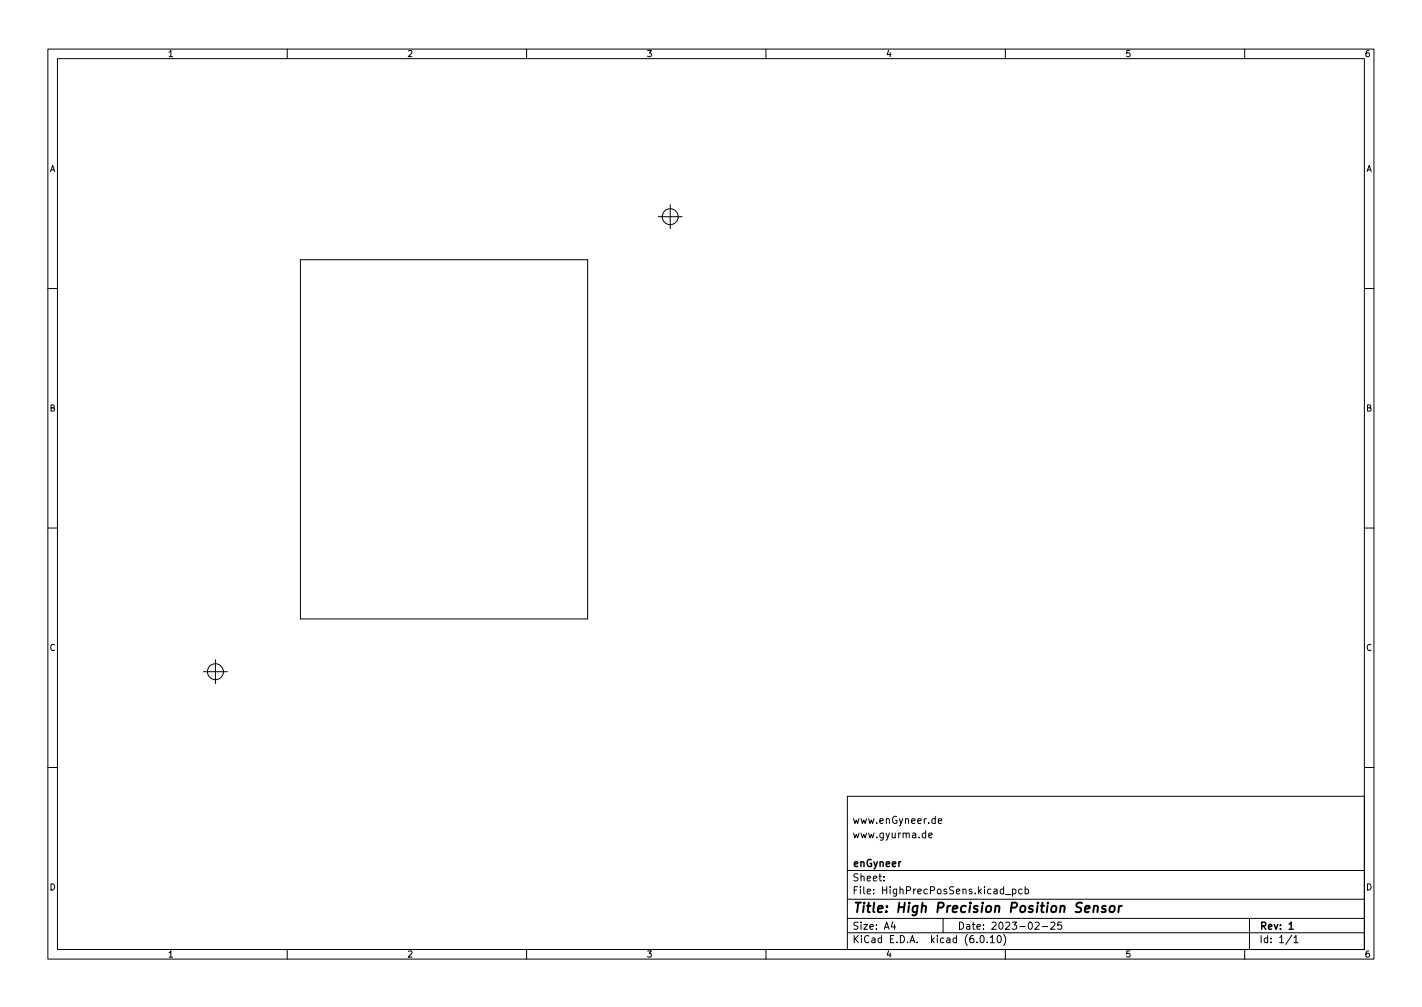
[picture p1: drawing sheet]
<svg xmlns="http://www.w3.org/2000/svg" width="297mm" height="210mm" viewBox="0 0 297 210" stroke-linecap="round" stroke-linejoin="round" font-family="sans-serif">
<defs><g id="words">
<text font-size="2.8" x="178" y="190.6">Title: High Precision Position Sensor</text>
<g font-size="2.1">
<text x="178" y="172">www.enGyneer.de</text>
<text x="178" y="175">www.gyurma.de</text>
<text x="178" y="184">Sheet:</text>
<text x="178" y="181">enGyneer</text>
<text x="178" y="186.7">File: HighPrecPosSens.kicad_pcb</text>
<text x="178" y="196.9">KiCad E.D.A. kicad (6.0.10)</text>
<text x="178" y="194.1">Size: A4</text>
<text x="200" y="194.1">Date: 2023-02-25</text>
<text x="263" y="194.1">Rev: 1</text>
<text x="263" y="196.9">Id: 1/1</text>
</g>
<g font-size="1.8">
<text x="35" y="11.9">1</text>
<text x="85" y="11.9">2</text>
<text x="135" y="11.9">3</text>
<text x="185" y="11.9">4</text>
<text x="235" y="11.9">5</text>
<text x="285" y="11.9">6</text>
<text x="10.3" y="35.9">A</text>
<text x="285.3" y="35.9">A</text>
<text x="10.3" y="85.9">B</text>
<text x="285.3" y="85.9">B</text>
<text x="10.3" y="135.9">C</text>
<text x="285.3" y="135.9">C</text>
<text x="10.3" y="185.9">D</text>
<text x="285.3" y="185.9">D</text>
<text x="35" y="199.9">1</text>
<text x="85" y="199.9">2</text>
<text x="135" y="199.9">3</text>
<text x="185" y="199.9">4</text>
<text x="235" y="199.9">5</text>
<text x="285" y="199.9">6</text>
</g>
</g></defs>
<g fill="none" stroke="#000" stroke-width=".21">
<path d="M10 10.2h277v190.1h-277zM12 12.2h273v186.1h-273zM60 10.2v2M110 10.2v2M160 10.2v2M210 10.2v2M260 10.2v2M62.7 54.2h60.1v75h-60.1zM137.5 45.2h5M140 42.7v5M10 60.2h2M285 60.2h2"/>
<path d="M10 110.2h2M285 110.2h2M45 137.7v5M42.5 140.2h5M10 160.2h2M177 166.3h108v32h-108zM194 174.4l.7-.1-.1-.3-.4-.1-.2 .2 .1 .8h.5M196 171.4l.7-.1-.1-.3-.4-.1-.2 .2 .1 .8h.5M285 160.2h2M60 198.3v2M110 198.3v2M160 198.3v2"/>
<path d="M177 194.8h108M177 191.8h108M177 187.8h108M177 181.8h108M184.6 183.8v.1M184.6 183v.1M186.5 192.5l-.4 1h1M186.9 193v1M197 191.8v3M204.9 195.4l.2-.1a.8 .8 0 0 1 .5 .8 .8 .8 0 0 1-.5 .7 1 1 0 0 1-.2-1.4zM206.2 196.7v.1M206.9 195.8l.4-.5v1.5"/>
<path d="M206.9 196.8h.8M208.5 195.4l.1-.1a.8 .8 0 0 1 .6 .8 .8 .8 0 0 1-.6 .7 1 1 0 0 1-.1-1.4zM209.6 195.1a1.72 1.72 0 0 1 0 2.3M210 198.3v2M210 186.8h1.1M211.5 185.7l.4-.1 .3 .3-.1 .7h-.6M211.5 185.6v1.5M213.5 185.7l-.4-.1-.3 .3 .1 .7h.6M214.1 185.7l.5-.1 .3 .3-.2 .7h-.6M214.1 185.1v1.5M216.2 192.7l.6-.2 .3 .5-1 1h1M217.7 193.5h1.2"/>
<path d="M219.5 192.7l.6-.2 .3 .5-1 1h1M221.7 192.5h-.7l-.1 .7 .2-.1 .5 .1 .2 .2-.1 .5-.2 .1-.6-.1M260 198.3v2M261 191.8v6.5M269.9 195.3l-1.3 1.9M270.3 195.8l.4-.5v1.5M270.3 196.8h.8"/>
<circle cx="140" cy="45.2" r="1.67"/>
<circle cx="45" cy="140.2" r="1.67"/>
</g>
<path d="M269.3 193l.4-.5v1.5M269.3 194h.8" fill="none" stroke="#000" stroke-width=".3"/>
<path d="M228.5 189.3l.3-.2 .5 .1-.1 1.3M228.5 189.1l-.1 1.4M231 189.2a.49 .49 0 0 0-.8 .3l.1 .2 .6 .2 .1 .2-.3 .4-.6-.1M231.9 189.3l.1-.1a.5 .5 0 0 1 .9 .3l-.1 .6-.2 .3a.5 .5 0 0 1-.8-.3zM233.8 189.1l-.2 1.4M234.3 189.1l-.3 .1-.3 .3" fill="none" stroke="#000" stroke-width=".4"/>
<use href="#words"/>
</svg>
